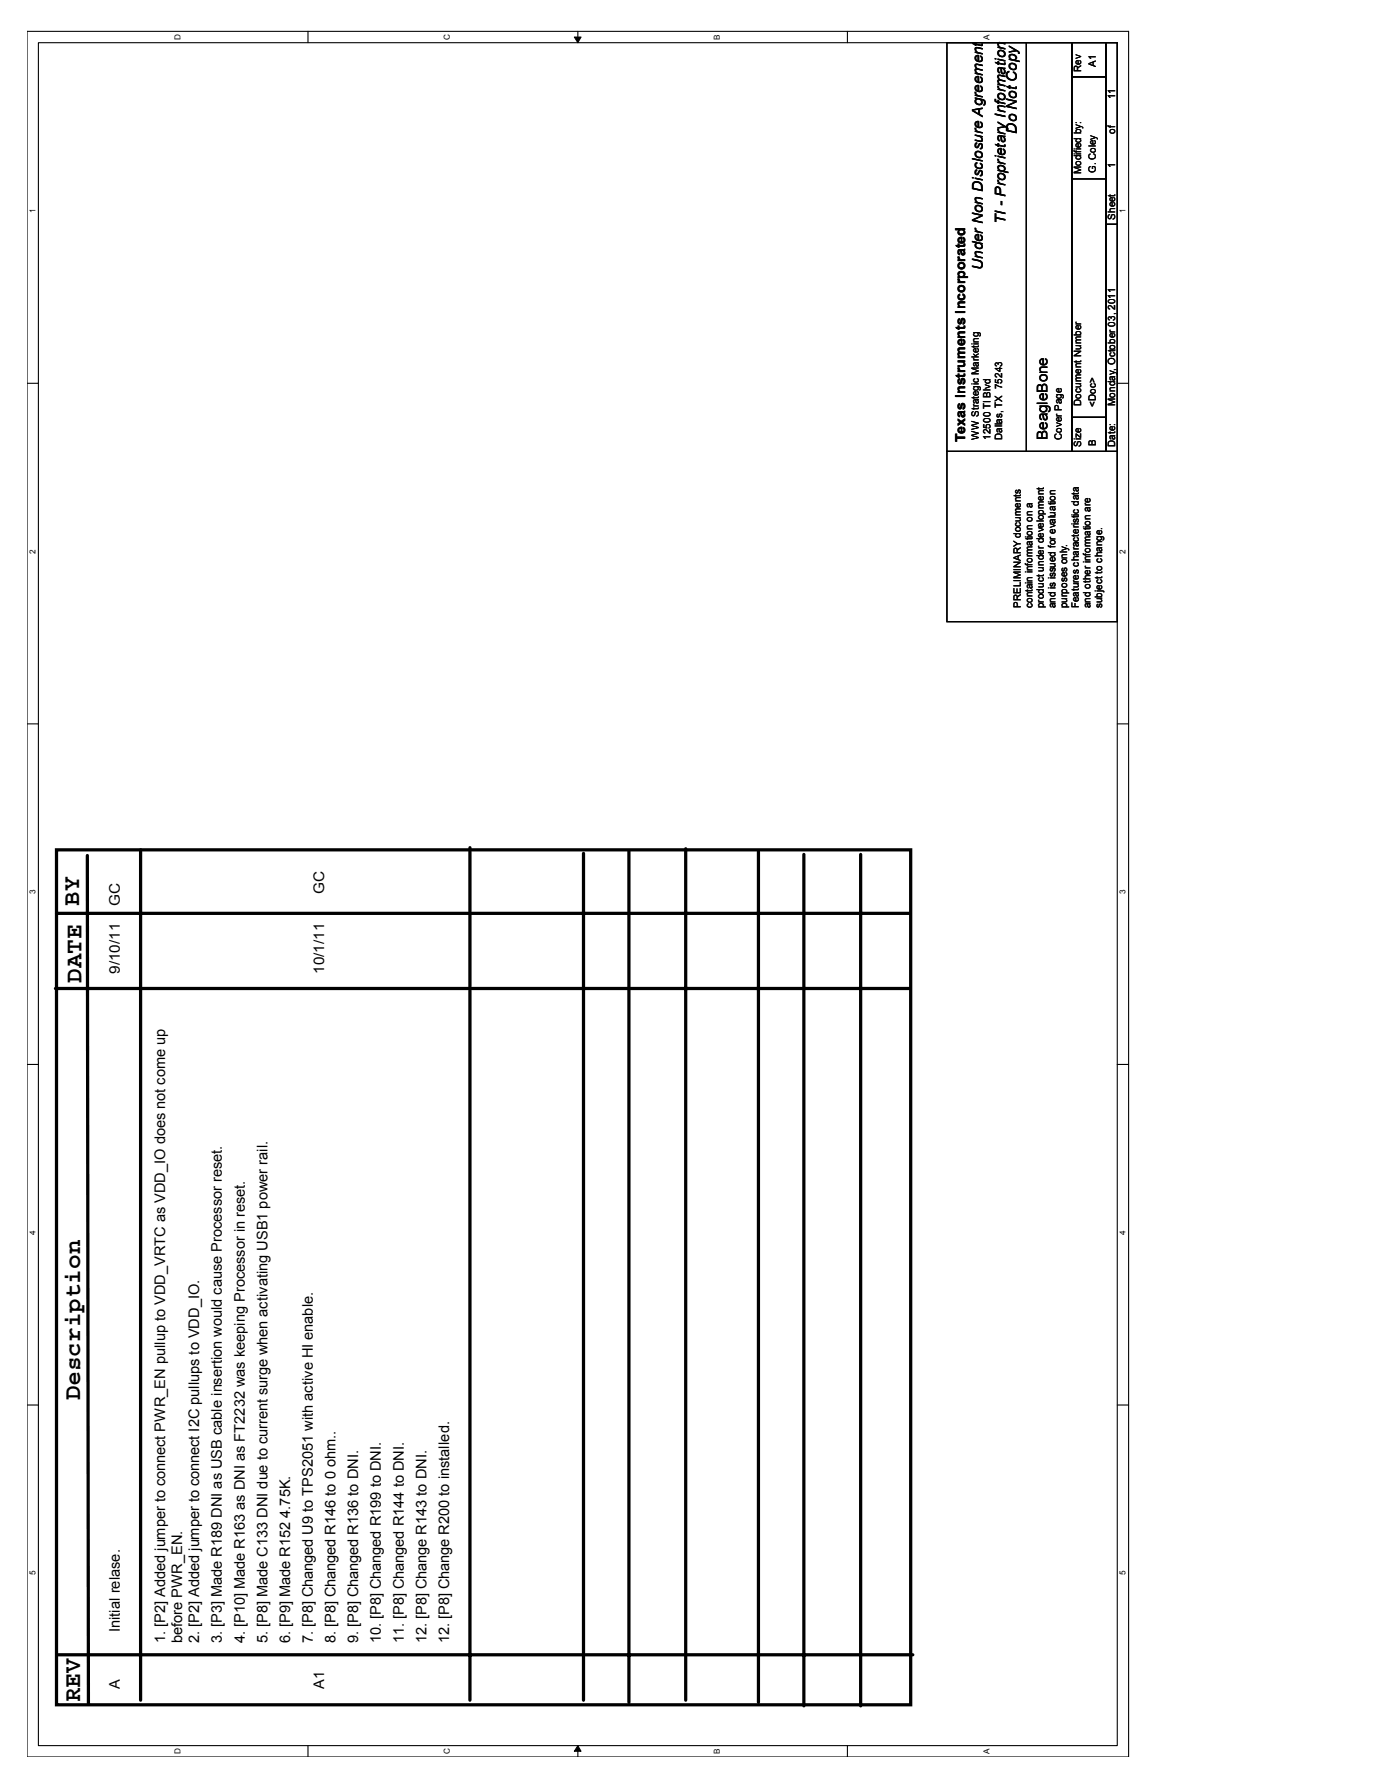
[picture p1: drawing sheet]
<svg xmlns="http://www.w3.org/2000/svg" width="216mm" height="279mm" viewBox="0 0 216 279" stroke-linecap="round" stroke-linejoin="round" font-family="sans-serif">
<defs><g id="words">
<g font-size="3.7">
<text x="12.4" y="141.8" transform="rotate(-90 12.4 141.8)">BY</text>
<text x="12.7" y="153.9" transform="rotate(-90 12.7 153.9)">DATE</text>
<text x="12.6" y="219.3" transform="rotate(-90 12.6 219.3)">Description</text>
<text x="12.6" y="266.6" transform="rotate(-90 12.6 266.6)">REV</text>
</g>
<g font-size="2.3">
<text x="159.2" y="20.9" transform="rotate(-90 159.2 20.9)">Do Not Copy</text>
<text x="157.4" y="35.1" transform="rotate(-90 157.4 35.1)">TI - Proprietary Information</text>
<text x="153.9" y="42.2" transform="rotate(-90 153.9 42.2)">Under Non Disclosure Agreement</text>
<text x="164" y="68.9" transform="rotate(-90 164 68.9)">BeagleBone</text>
<text x="18.8" y="141.8" transform="rotate(-90 18.8 141.8)">GC</text>
<text x="50.8" y="140" transform="rotate(-90 50.8 140)">GC</text>
<text x="18.8" y="152.5" transform="rotate(-90 18.8 152.5)">9/10/11</text>
<text x="50.8" y="152.5" transform="rotate(-90 50.8 152.5)">10/1/11</text>
<text x="18.8" y="255.6" transform="rotate(-90 18.8 255.6)">Initial relase.</text>
<text x="25.9" y="257.4" transform="rotate(-90 25.9 257.4)">1. [P2] Added jumper to connect PWR_EN pullup to VDD_VRTC as VDD_IO does not come up</text>
<text x="28.5" y="257.4" transform="rotate(-90 28.5 257.4)">before PWR_EN.</text>
<text x="31.2" y="257.4" transform="rotate(-90 31.2 257.4)">2. [P2] Added jumper to connect I2C pullups to VDD_IO.</text>
<text x="34.8" y="257.4" transform="rotate(-90 34.8 257.4)">3. [P3] Made R189 DNI as USB cable insertion would cause Processor reset.</text>
<text x="38.3" y="257.4" transform="rotate(-90 38.3 257.4)">4. [P10] Made R163 as DNI as FT2232 was keeping Processor in reset.</text>
<text x="41.9" y="257.4" transform="rotate(-90 41.9 257.4)">5. [P8] Made C133 DNI due to current surge when activating USB1 power rail.</text>
<text x="45.4" y="257.4" transform="rotate(-90 45.4 257.4)">6. [P9] Made R152 4.75K.</text>
<text x="49" y="257.4" transform="rotate(-90 49 257.4)">7. [P8] Changed U9 to TPS2051 with active HI enable.</text>
<text x="52.5" y="257.4" transform="rotate(-90 52.5 257.4)">8. [P8] Changed R146 to 0 ohm..</text>
<text x="56.1" y="257.4" transform="rotate(-90 56.1 257.4)">9. [P8] Changed R136 to DNI.</text>
<text x="59.6" y="257.4" transform="rotate(-90 59.6 257.4)">10. [P8] Changed R199 to DNI.</text>
<text x="63.2" y="257.4" transform="rotate(-90 63.2 257.4)">11. [P8] Changed R144 to DNI.</text>
<text x="66.8" y="257.4" transform="rotate(-90 66.8 257.4)">12. [P8] Change R143 to DNI.</text>
<text x="70.3" y="257.4" transform="rotate(-90 70.3 257.4)">12. [P8] Change R200 to installed.</text>
<text x="18.8" y="264.5" transform="rotate(-90 18.8 264.5)">A</text>
<text x="50.8" y="264.5" transform="rotate(-90 50.8 264.5)">A1</text>
</g>
<text font-size="2.1" x="151.1" y="69.3" transform="rotate(-90 151.1 69.3)">Texas Instruments Incorporated</text>
<g font-size="1.6">
<text x="169.2" y="11.3" transform="rotate(-90 169.2 11.3)">Rev</text>
<text x="171.6" y="10.4" transform="rotate(-90 171.6 10.4)">A1</text>
<text x="174.6" y="15.6" transform="rotate(-90 174.6 15.6)">11</text>
<text x="174.6" y="20.9" transform="rotate(-90 174.6 20.9)">of</text>
<text x="169.2" y="27.3" transform="rotate(-90 169.2 27.3)">Modified by:</text>
<text x="171.6" y="27.1" transform="rotate(-90 171.6 27.1)">G. Coley</text>
<text x="174.6" y="26.2" transform="rotate(-90 174.6 26.2)">1</text>
<text x="174.6" y="34.4" transform="rotate(-90 174.6 34.4)">Sheet</text>
<text x="169.2" y="63.6" transform="rotate(-90 169.2 63.6)">Document Number</text>
<text x="171.6" y="63.8" transform="rotate(-90 171.6 63.8)">&lt;Doc&gt;</text>
<text x="174.6" y="63.6" transform="rotate(-90 174.6 63.6)">Monday, October 03, 2011</text>
<text x="153.2" y="68.9" transform="rotate(-90 153.2 68.9)">WW Strategic Marketing</text>
<text x="155.1" y="68.9" transform="rotate(-90 155.1 68.9)">12500 TI Blvd</text>
<text x="156.9" y="68.9" transform="rotate(-90 156.9 68.9)">Dallas, TX 75243</text>
<text x="166.2" y="68.9" transform="rotate(-90 166.2 68.9)">Cover Page</text>
<text x="169.2" y="70" transform="rotate(-90 169.2 70)">Size</text>
<text x="171.6" y="69.8" transform="rotate(-90 171.6 69.8)">B</text>
<text x="174.6" y="70" transform="rotate(-90 174.6 70)">Date:</text>
<text x="159.8" y="95.3" transform="rotate(-90 159.8 95.3)">PRELIMINARY documents</text>
<text x="161.6" y="95.3" transform="rotate(-90 161.6 95.3)">contain information on a</text>
<text x="163.4" y="95.3" transform="rotate(-90 163.4 95.3)">product under development</text>
<text x="165.3" y="95.3" transform="rotate(-90 165.3 95.3)">and is issued for evaluation</text>
<text x="167.1" y="95.3" transform="rotate(-90 167.1 95.3)">purposes only.</text>
<text x="168.9" y="95.3" transform="rotate(-90 168.9 95.3)">Features characteristic data</text>
<text x="170.7" y="95.3" transform="rotate(-90 170.7 95.3)">and other information are</text>
<text x="172.6" y="95.3" transform="rotate(-90 172.6 95.3)">subject to change.</text>
</g>
<g font-size="1.3">
<text x="28.2" y="6.2" transform="rotate(-90 28.2 6.2)">D</text>
<text x="70.4" y="6.2" transform="rotate(-90 70.4 6.2)">C</text>
<text x="112.7" y="6.2" transform="rotate(-90 112.7 6.2)">B</text>
<text x="154.9" y="6.2" transform="rotate(-90 154.9 6.2)">A</text>
<text x="5.5" y="33.4" transform="rotate(-90 5.5 33.4)">1</text>
<text x="176.2" y="33.4" transform="rotate(-90 176.2 33.4)">1</text>
<text x="5.5" y="86.7" transform="rotate(-90 5.5 86.7)">2</text>
<text x="176.2" y="86.7" transform="rotate(-90 176.2 86.7)">2</text>
<text x="5.5" y="140" transform="rotate(-90 5.5 140)">3</text>
<text x="176.2" y="140" transform="rotate(-90 176.2 140)">3</text>
<text x="5.5" y="193.4" transform="rotate(-90 5.5 193.4)">4</text>
<text x="176.2" y="193.4" transform="rotate(-90 176.2 193.4)">4</text>
<text x="5.5" y="246.7" transform="rotate(-90 5.5 246.7)">5</text>
<text x="176.2" y="246.7" transform="rotate(-90 176.2 246.7)">5</text>
<text x="28.2" y="274.7" transform="rotate(-90 28.2 274.7)">D</text>
<text x="70.4" y="274.7" transform="rotate(-90 70.4 274.7)">C</text>
<text x="112.7" y="274.7" transform="rotate(-90 112.7 274.7)">B</text>
<text x="154.9" y="274.7" transform="rotate(-90 154.9 274.7)">A</text>
</g>
</g></defs>
<path d="M4.2 4.9h172.5v270.3h-172.5zM6 6.7h168.9v266.7h-168.9z" fill="none" stroke="#000" stroke-width=".17"/>
<g fill="#fff">
<path d="M4.4 246h1.4v.7h-1.4z"/>
<path d="M175.1 246h1.4v.7h-1.4z"/>
</g>
<path d="M4.2 220h1.8M174.9 220h1.8" fill="none" stroke="#000" stroke-width=".17"/>
<g fill="#fff">
<path d="M4.4 192.7h1.4v.7h-1.4z"/>
<path d="M175.1 192.7h1.4v.7h-1.4z"/>
</g>
<path d="M4.2 166.7h1.8M174.9 166.7h1.8" fill="none" stroke="#000" stroke-width=".17"/>
<g fill="#fff">
<path d="M4.4 139.4h1.4v.6h-1.4z"/>
<path d="M175.1 139.4h1.4v.6h-1.4z"/>
</g>
<path d="M4.2 113.4h1.8M174.9 113.4h1.8" fill="none" stroke="#000" stroke-width=".17"/>
<g fill="#fff">
<path d="M4.4 86h1.4v.7h-1.4z"/>
<path d="M175.1 86h1.4v.7h-1.4z"/>
</g>
<path d="M4.2 60h1.8M174.9 60h1.8" fill="none" stroke="#000" stroke-width=".17"/>
<g fill="#fff">
<path d="M4.4 32.7h1.4v.7h-1.4z"/>
<path d="M175.1 32.7h1.4v.7h-1.4z"/>
<path d="M27.1 273.8h1.4v.9h-1.4z"/>
<path d="M27.1 5.3h1.4v.9h-1.4z"/>
<path d="M69.3 273.8h1.4v.9h-1.4z"/>
<path d="M69.3 5.3h1.4v.9h-1.4z"/>
</g>
<path d="M48.2 4.9v1.8M48.2 273.4v1.8" fill="none" stroke="#000" stroke-width=".17"/>
<g fill="#fff">
<path d="M111.5 273.9h1.4v.8h-1.4z"/>
<path d="M111.5 5.4h1.4v.8h-1.4z"/>
</g>
<path d="M90.5 4.9v1.8M90.5 273.4v1.8" fill="none" stroke="#000" stroke-width=".17"/>
<path d="M89.9 5.8h1.1l-.5 .9zM90.5 273.4l.5 .9h-1.1z" fill="#000" stroke="#000" stroke-width=".16"/>
<g fill="#fff">
<path d="M153.8 273.9h1.4v.8h-1.4z"/>
<path d="M153.8 5.4h1.4v.8h-1.4z"/>
</g>
<path d="M132.7 4.9v1.8M148.3 6.7h12.4v64h-12.4zM160.7 6.7h7.1v64h-7.1zM167.8 12h5.3v53.4h-5.3zM167.8 6.7h5.3v5.3h-5.3zM173.1 6.7h1.8v28.4h-1.8zM167.8 28h5.3M173.1 35.1h1.8v35.6h-1.8zM148.3 70.7h26.6v26.7h-26.6zM167.8 65.4h5.3v5.3h-5.3zM132.7 273.4v1.8" fill="none" stroke="#000" stroke-width=".17"/>
<g fill="none" stroke="#000" stroke-width=".51">
<path d="M8.8 133.1h133.8v133.9h-133.8zM13.7 134l.1 132.8M22 133.1v133.2M73.6 132.8v133.5M91.4 133.6v132.7M98.5 133.3v133.3M107.4 132.9v133.4M118.7 133.3v133.3M125.9 133.8v133.4M134.7 133.8v133.4M8.7 154.8h133.7M8.8 143h133.6"/>
<path d="M9 259.2h133.9"/>
</g>
<use href="#words"/>
</svg>
